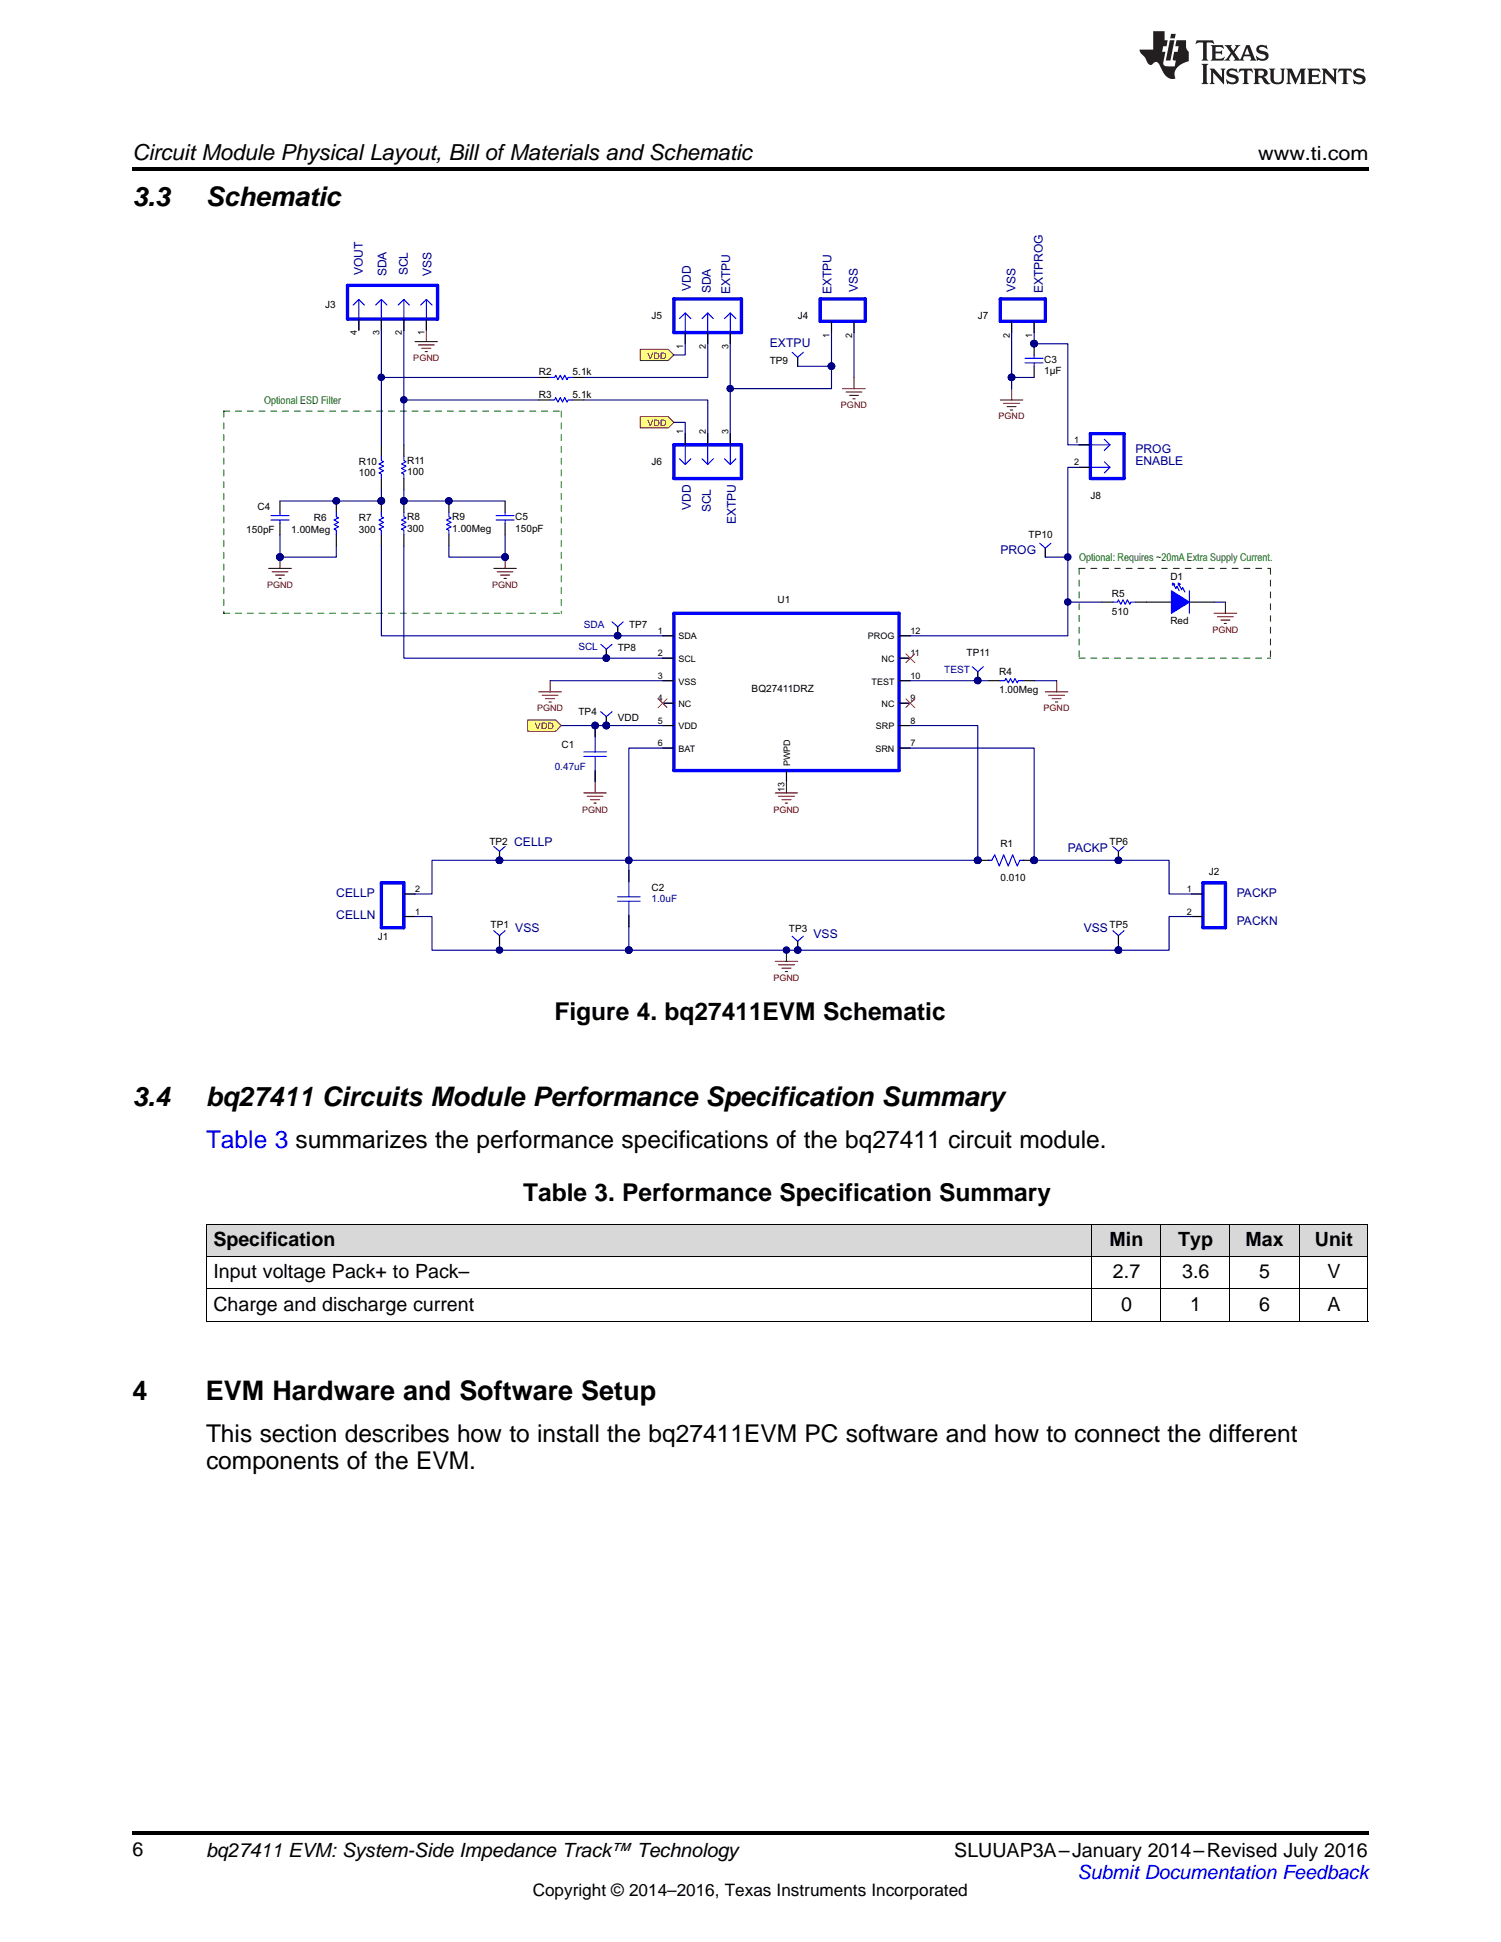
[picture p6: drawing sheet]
<svg xmlns="http://www.w3.org/2000/svg" width="216mm" height="279mm" viewBox="0 0 216 279" stroke-linecap="round" stroke-linejoin="round" font-family="sans-serif">
<defs><g id="words">
<g font-size="3.9">
<text x="19" y="29.6">3.3</text>
<text x="29.6" y="29.6">Schematic</text>
<text x="19" y="159.1">3.4</text>
<text x="29.6" y="159.1">bq27411 Circuits Module Performance Specification Summary</text>
<text x="19" y="201.4">4</text>
<text x="29.6" y="201.4">EVM Hardware and Software Setup</text>
</g>
<g font-size="3.5">
<text x="79.8" y="146.8">Figure 4. bq27411EVM Schematic</text>
<text x="75.2" y="172.9">Table 3. Performance Specification Summary</text>
<text x="29.6" y="207.4">This section describes how to install the bq27411EVM PC software and how to connect the different</text>
<text x="29.6" y="211.3">components of the EVM.</text>
</g>
<text font-size="3.5" fill="#00f" x="29.6" y="165.1">Table 3 summarizes the performance specifications of the bq27411 circuit module.</text>
<text font-size="3.2" x="19" y="23">Circuit Module Physical Layout, Bill ofMaterials and Schematic</text>
<g font-size="2.8">
<text x="181" y="23">www.ti.com</text>
<text x="30.7" y="179.3">Specification</text>
<text x="159.6" y="179.3">Min</text>
<text x="169.5" y="179.3">Typ</text>
<text x="179.1" y="179.3">Max</text>
<text x="189.1" y="179.3">Unit</text>
<text x="30.7" y="183.9">Input voltage Pack+ to Pack–</text>
<text x="160.1" y="183.9">2.7</text>
<text x="170" y="183.9">3.6</text>
<text x="181.1" y="183.9">5</text>
<text x="190.9" y="183.9">V</text>
<text x="30.7" y="188.6">Charge and discharge current</text>
<text x="161.3" y="188.6">0</text>
<text x="171.2" y="188.6">1</text>
<text x="181.1" y="188.6">6</text>
<text x="190.9" y="188.6">A</text>
<text x="19" y="267">6</text>
<text x="29.6" y="267.1">bq27411 EVM: System-Side Impedance Track™ Technology</text>
<text x="137.3" y="267.1">SLUUAP3A–January 2014–Revised July 2016</text>
</g>
<text font-size="2.8" fill="#00f" x="155" y="270.4">Submit Documentation Feedback</text>
<text font-size="2.5" x="76.6" y="272.7">Copyright © 2014–2016, Texas Instruments Incorporated</text>
<g font-size="1.7" fill="#000080">
<text x="52.2" y="39.6" transform="rotate(-90 52.2 39.6)">VOUT</text>
<text x="55.6" y="39.8" transform="rotate(-90 55.6 39.8)">SDA</text>
<text x="58.7" y="39.6" transform="rotate(-90 58.7 39.6)">SCL</text>
<text x="62.1" y="39.8" transform="rotate(-90 62.1 39.8)">VSS</text>
<text x="99.4" y="41.8" transform="rotate(-90 99.4 41.8)">VDD</text>
<text x="102.2" y="42.2" transform="rotate(-90 102.2 42.2)">SDA</text>
<text x="105" y="42.3" transform="rotate(-90 105 42.3)">EXTPU</text>
<text x="119.6" y="42.3" transform="rotate(-90 119.6 42.3)">EXTPU</text>
<text x="123.4" y="42" transform="rotate(-90 123.4 42)">VSS</text>
<text x="146.1" y="42" transform="rotate(-90 146.1 42)">VSS</text>
<text x="150" y="42.2" transform="rotate(-90 150 42.2)">EXTPROG</text>
<text x="110.7" y="49.9">EXTPU</text>
<text x="163.3" y="65.2">PROG</text>
<text x="163.3" y="66.9">ENABLE</text>
<text x="99.4" y="73.3" transform="rotate(-90 99.4 73.3)">VDD</text>
<text x="102.2" y="73.7" transform="rotate(-90 102.2 73.7)">SCL</text>
<text x="105.8" y="75.5" transform="rotate(-90 105.8 75.5)">EXTPU</text>
<text x="143.9" y="79.8">PROG</text>
<text x="74" y="121.8">CELLP</text>
<text x="153.6" y="122.6">PACKP</text>
<text x="48.4" y="129.1">CELLP</text>
<text x="177.9" y="129.1">PACKP</text>
<text x="48.4" y="132.3">CELLN</text>
<text x="74.1" y="134.1">VSS</text>
<text x="117" y="134.9">VSS</text>
<text x="155.9" y="134.1">VSS</text>
<text x="177.9" y="133.1">PACKN</text>
</g>
<g font-size="1.6" fill="#008000">
<text x="38" y="58.1">Optional ESD Filter</text>
<text x="155.2" y="80.7">Optional: Requires ~20mA Extra Supply Current.</text>
</g>
<g font-size="1.4">
<text x="46.8" y="44.3">J3</text>
<text x="93.7" y="45.9">J5</text>
<text x="114.8" y="45.9">J4</text>
<text x="140.7" y="45.9">J7</text>
<text x="110.7" y="52.4">TP9</text>
<text x="150.2" y="53.8">1µF</text>
<text x="150.2" y="52.2">C3</text>
<text x="77.5" y="54">R2</text>
<text x="77.5" y="57.2">R3</text>
<text x="82.4" y="57.2">5.1k</text>
<text x="82.4" y="54">5.1k</text>
<text x="51.6" y="68.6">100</text>
<text x="51.6" y="66.9">R10</text>
<text x="58.6" y="68.4">100</text>
<text x="58.6" y="66.8">R11</text>
<text x="93.7" y="66.9">J6</text>
<text x="156.8" y="71.8">J8</text>
<text x="35.4" y="76.6">150pF</text>
<text x="37.1" y="73.4">C4</text>
<text x="41.9" y="76.6">1.00Meg</text>
<text x="45.1" y="75">R6</text>
<text x="51.6" y="75">R7</text>
<text x="51.6" y="76.6">300</text>
<text x="58.6" y="76.5">300</text>
<text x="58.6" y="74.9">R8</text>
<text x="65.1" y="76.5">1.00Meg</text>
<text x="65.1" y="74.9">R9</text>
<text x="74.1" y="76.5">150pF</text>
<text x="74.1" y="74.9">C5</text>
<text x="147.9" y="77.4">TP10</text>
<text x="168.3" y="83.4">D1</text>
<text x="111.8" y="86.8">U1</text>
<text x="159.9" y="85.8">R5</text>
<text x="159.9" y="88.4">510</text>
<text x="168.3" y="89.7">Red</text>
<text x="88.8" y="93.6">TP8</text>
<text x="90.5" y="90.4">TP7</text>
<text x="139" y="94.4">TP11</text>
<text x="108.1" y="99.6">BQ27411DRZ</text>
<text x="143.7" y="99.7">1.00Meg</text>
<text x="143.7" y="97.1">R4</text>
<text x="80.8" y="107.6">C1</text>
<text x="83.2" y="102.8">TP4</text>
<text x="88.8" y="103.8">VDD</text>
<text x="70.4" y="121.6">TP2</text>
<text x="143.9" y="121.9">R1</text>
<text x="159.6" y="121.6">TP6</text>
<text x="173.9" y="125.9">J2</text>
<text x="93.7" y="128.2">C2</text>
<text x="143.9" y="126.7">0.010</text>
<text x="54.4" y="135.3">J1</text>
<text x="70.6" y="133.5">TP1</text>
<text x="113.5" y="134.1">TP3</text>
<text x="159.6" y="133.5">TP5</text>
</g>
<g font-size="1.4" fill="#000080">
<text x="83.2" y="93.6">SCL</text>
<text x="84" y="90.4">SDA</text>
<text x="135.8" y="96.8">TEST</text>
<text x="79.8" y="110.7">0.47uF</text>
<text x="93.7" y="129.8">1.0uF</text>
</g>
<g font-size="1.3">
<text x="51.3" y="48.3" transform="rotate(-90 51.3 48.3)">4</text>
<text x="54.6" y="48.3" transform="rotate(-90 54.6 48.3)">3</text>
<text x="57.8" y="48.3" transform="rotate(-90 57.8 48.3)">2</text>
<text x="61.1" y="48.3" transform="rotate(-90 61.1 48.3)">1</text>
<text x="98.3" y="50.2" transform="rotate(-90 98.3 50.2)">1</text>
<text x="101.5" y="50.2" transform="rotate(-90 101.5 50.2)">2</text>
<text x="104.8" y="50.2" transform="rotate(-90 104.8 50.2)">3</text>
<text x="119.3" y="48.6" transform="rotate(-90 119.3 48.6)">1</text>
<text x="122.6" y="48.6" transform="rotate(-90 122.6 48.6)">2</text>
<text x="145.2" y="48.6" transform="rotate(-90 145.2 48.6)">2</text>
<text x="148.5" y="48.6" transform="rotate(-90 148.5 48.6)">1</text>
<text x="98.3" y="62.4" transform="rotate(-90 98.3 62.4)">1</text>
<text x="101.5" y="62.4" transform="rotate(-90 101.5 62.4)">2</text>
<text x="104.8" y="62.4" transform="rotate(-90 104.8 62.4)">3</text>
<text x="154.5" y="63.7">1</text>
<text x="154.5" y="67">2</text>
<text x="94.6" y="91.2">1</text>
<text x="94.6" y="94.4">2</text>
<text x="97.6" y="92">SDA</text>
<text x="97.6" y="95.2">SCL</text>
<text x="124.8" y="92">PROG</text>
<text x="126.8" y="95.2">NC</text>
<text x="130.9" y="94.4">11</text>
<text x="130.9" y="91.2">12</text>
<text x="94.6" y="97.7">3</text>
<text x="94.6" y="100.9">4</text>
<text x="97.6" y="98.5">VSS</text>
<text x="97.6" y="101.7">NC</text>
<text x="125.3" y="98.5">TEST</text>
<text x="126.8" y="101.7">NC</text>
<text x="130.9" y="97.7">10</text>
<text x="130.9" y="100.9">9</text>
<text x="94.6" y="104.1">5</text>
<text x="94.6" y="107.4">6</text>
<text x="97.6" y="104.9">VDD</text>
<text x="126" y="104.9">SRP</text>
<text x="130.9" y="107.4">7</text>
<text x="130.9" y="104.1">8</text>
<text x="97.6" y="108.2">BAT</text>
<text x="112.8" y="113.9" transform="rotate(-90 112.8 113.9)">13</text>
<text x="113.7" y="110.2" transform="rotate(-90 113.7 110.2)">PWPD</text>
<text x="125.9" y="108.2">SRN</text>
<text x="59.7" y="131.6">1</text>
<text x="59.7" y="128.4">2</text>
<text x="170.7" y="128.4">1</text>
<text x="170.7" y="131.6">2</text>
</g>
<g font-size="1.3" fill="#800000">
<text x="59.4" y="51.9">PGND</text>
<text x="93.1" y="51.6">VDD</text>
<text x="121" y="58.7">PGND</text>
<text x="93.1" y="61.3">VDD</text>
<text x="143.6" y="60.3">PGND</text>
<text x="38.4" y="84.6">PGND</text>
<text x="70.8" y="84.6">PGND</text>
<text x="174.4" y="91.1">PGND</text>
<text x="77" y="104.9">VDD</text>
<text x="77.2" y="102.4">PGND</text>
<text x="150.1" y="102.4">PGND</text>
<text x="83.7" y="116.9">PGND</text>
<text x="111.2" y="116.9">PGND</text>
<text x="111.2" y="141.1">PGND</text>
</g>
</g></defs>
<g fill="#d8d8d8">
<path d="M29.6 176.2h127.5v4.6h-127.5z"/>
<path d="M157.1 176.2h9.9v4.6h-9.9z"/>
<path d="M167 176.2h10v4.6h-10z"/>
<path d="M177 176.2h9.9v4.6h-9.9z"/>
<path d="M186.9 176.2h9.9v4.6h-9.9z"/>
</g>
<path d="M19 263.5h177.8v.6h-177.8z" fill="#000"/>
<path d="M29.6 176.1h167.2M29.7 176.2v13.9M157 176.2v13.9M167 176.2v13.9M176.9 176.2v13.9M186.8 176.2v13.9M196.8 176.2v13.9M29.6 190.1h167.2M29.6 185.4h167.2M29.6 180.8h167.2" fill="none" stroke="#000" stroke-width=".14"/>
<path d="M113.9 50.7l.8 .7v1.3M115.6 50.7l-.9 .7M119.6 46.2v1.7M122.8 46.2v1.7" fill="none" stroke="#00f" stroke-width=".16"/>
<path d="M114.7 51.4v1.3M119.6 46.2v1.7M122.8 46.2v1.7" fill="none" stroke="#000" stroke-width=".16"/>
<path d="M118 43h6.4v3.2h-6.4z" fill="none" stroke="#00f" stroke-width=".48"/>
<path d="M122.8 47.9v6.4" fill="none" stroke="#000080" stroke-width=".16"/>
<path d="M92.1 50.3h4l.8 .8-.8 .8h-4z" fill-rule="evenodd" fill="#ffff80"/>
<path d="M92.1 50.3h4l.8 .8-.8 .8h-4z" fill="none" stroke="#800000" stroke-width=".14"/>
<path d="M121.2 55.9h3.2M121.7 56.4h2.3M122.2 56.9h1.3M122.7 57.4h.3M122.8 54.3v1.6" fill="none" stroke="#800000" stroke-width=".16"/>
<g fill="none" stroke="#00f" stroke-width=".16">
<path d="M98.6 45l-.9 .8M98.6 45l.8 .8M98.6 45v4.5M101.8 45l-.8 .8M101.8 45l.8 .8M101.8 45v4.5M105 45l-.8 .8M105 45l.8 .8M105 45v4.5M97.7 66l.9 .8M98.6 62.4v4.4M99.4 66l-.8 .8"/>
<path d="M101 66l.8 .8M101.8 62.4v4.4M102.6 66l-.8 .8M104.2 66l.8 .8M105 62.4v4.4M105.8 66l-.8 .8M113.9 134.7l.8 .7v1.3M115.6 134.7l-.9 .7"/>
</g>
<path d="M96.9 43h9.7v4.9h-9.7zM96.9 64h9.7v4.8h-9.7z" fill="none" stroke="#00f" stroke-width=".48"/>
<path d="M98.6 47.9v1.6M101.8 47.9v1.6M105 47.9v1.6M98.6 62.4v1.6M101.8 62.4v1.6M105 62.4v1.6M114.7 135.4v1.3" fill="none" stroke="#000" stroke-width=".16"/>
<circle cx="114.7" cy="136.7" r=".47" fill="#000080"/>
<circle cx="114.7" cy="136.7" r=".47" fill="none" stroke="#000080" stroke-width=".14"/>
<circle cx="114.7" cy="136.7" r=".47" fill="#000080"/>
<circle cx="114.7" cy="136.7" r=".47" fill="none" stroke="#000080" stroke-width=".14"/>
<path d="M88 89.5l.8 .7v1.3M89.7 89.5l-.9 .7" fill="none" stroke="#00f" stroke-width=".16"/>
<path d="M88.8 90.2v1.3" fill="none" stroke="#000" stroke-width=".16"/>
<circle cx="88.8" cy="91.5" r=".47" fill="#000080"/>
<circle cx="88.8" cy="91.5" r=".47" fill="none" stroke="#000080" stroke-width=".14"/>
<circle cx="88.8" cy="91.5" r=".47" fill="#000080"/>
<circle cx="88.8" cy="91.5" r=".47" fill="none" stroke="#000080" stroke-width=".14"/>
<path d="M86.4 92.7l.8 .7v1.3M88 92.7l-.8 .7" fill="none" stroke="#00f" stroke-width=".16"/>
<path d="M87.2 93.4v1.3" fill="none" stroke="#000" stroke-width=".16"/>
<circle cx="87.2" cy="94.7" r=".48" fill="#000080"/>
<circle cx="87.2" cy="94.7" r=".48" fill="none" stroke="#000080" stroke-width=".14"/>
<circle cx="87.2" cy="94.7" r=".48" fill="#000080"/>
<circle cx="87.2" cy="94.7" r=".48" fill="none" stroke="#000080" stroke-width=".14"/>
<g fill="none" stroke="#00f" stroke-width=".16">
<path d="M51.6 43.1l.8 .8M51.6 43.1l-.8 .8M51.6 43.1v4.4M54.9 43.1l.8 .8M54.9 43.1l-.9 .8M54.9 43.1v4.4M58.1 43.1l.8 .8M58.1 43.1l-.8 .8M58.1 43.1v4.4M61.3 43.1l.8 .8M61.3 43.1l-.8 .8M61.3 43.1v4.4"/>
<path d="M145.5 46.2v1.7M148.7 46.2v1.7M95.3 97.9h1.6M95.3 91.5h1.6M95.3 94.7h1.6M129.3 97.9h1.6M129.3 91.5h1.6M129.3 94.7h1.6M139.8 95.9l.8 .7v1.3M141.4 95.9l-.8 .7M95.3 107.6h1.6M95.3 101.2h1.6"/>
<path d="M95.3 104.4h1.6M113.1 110.9v1.6M129.3 107.6h1.6M129.3 101.2h1.6M129.3 104.4h1.6"/>
</g>
<path d="M50 41.1h12.9v4.8h-12.9zM143.9 43h6.5v3.2h-6.5zM96.9 88.2h32.4v22.7h-32.4z" fill="none" stroke="#00f" stroke-width=".48"/>
<g fill="none" stroke="#000" stroke-width=".16">
<path d="M51.6 45.9v1.6M54.9 45.9v1.6M58.1 45.9v1.6M61.3 45.9v1.6M145.5 46.2v1.7M148.7 46.2v1.7M95.3 91.5h1.6M95.3 94.7h1.6M95.3 97.9h1.6M129.3 91.5h1.6M129.3 94.7h1.6M129.3 97.9h1.6"/>
<path d="M140.6 96.6v1.3M95.3 101.2h1.6M95.3 104.4h1.6M95.3 107.6h1.6M113.1 110.9v1.6M129.3 101.2h1.6M129.3 104.4h1.6M129.3 107.6h1.6"/>
</g>
<path d="M130.3 94.1l1.3 1.2M131.6 94.1l-1.3 1.2" fill="none" stroke="#f00" stroke-width=".14"/>
<circle cx="140.6" cy="97.9" r=".47" fill="#000080"/>
<circle cx="140.6" cy="97.9" r=".47" fill="none" stroke="#000080" stroke-width=".14"/>
<circle cx="140.6" cy="97.9" r=".47" fill="#000080"/>
<circle cx="140.6" cy="97.9" r=".47" fill="none" stroke="#000080" stroke-width=".14"/>
<path d="M130.9 97.9h11.4" fill="none" stroke="#000080" stroke-width=".16"/>
<path d="M77.5 99.5h3.2M79.1 97.9v1.6M78 100h2.3M78.5 100.5h1.3M79 101h.3" fill="none" stroke="#800000" stroke-width=".16"/>
<path d="M94.7 100.5l1.3 1.3M96 100.5l-1.3 1.3M130.3 100.5l1.3 1.3M131.6 100.5l-1.3 1.3" fill="none" stroke="#f00" stroke-width=".14"/>
<path d="M88.9 102.5h3.7v1.9h-3.7z" fill="#fff"/>
<path d="M88.9 102.5h3.7v1.9h-3.7zM92.6 102.5v1.9" fill="none" stroke="#fff" stroke-width=".14"/>
<path d="M86.4 102.4l.8 .7v1.3M88 102.4l-.8 .7" fill="none" stroke="#00f" stroke-width=".16"/>
<path d="M87.2 103.1v1.3" fill="none" stroke="#000" stroke-width=".16"/>
<circle cx="87.2" cy="104.4" r=".48" fill="#000080"/>
<circle cx="87.2" cy="104.4" r=".48" fill="none" stroke="#000080" stroke-width=".14"/>
<circle cx="87.2" cy="104.4" r=".48" fill="#000080"/>
<circle cx="87.2" cy="104.4" r=".48" fill="none" stroke="#000080" stroke-width=".14"/>
<path d="M87.2 104.4h8.1" fill="none" stroke="#000080" stroke-width=".16"/>
<circle cx="87.2" cy="104.4" r=".48" fill="#000080"/>
<circle cx="87.2" cy="104.4" r=".48" fill="none" stroke="#000080" stroke-width=".14"/>
<path d="M80.7 104.4h6.5" fill="none" stroke="#000080" stroke-width=".16"/>
<circle cx="87.2" cy="104.4" r=".48" fill="#000080"/>
<circle cx="87.2" cy="104.4" r=".48" fill="none" stroke="#000080" stroke-width=".14"/>
<path d="M75.9 103.6h4l.8 .8-.8 .8h-4z" fill-rule="evenodd" fill="#ffff80"/>
<path d="M75.9 103.6h4l.8 .8-.8 .8h-4z" fill="none" stroke="#800000" stroke-width=".14"/>
<path d="M84 108.2h3.2M84 108.8h3.2M85.6 104.4v3.8M85.6 108.9v3.6" fill="none" stroke="#00f" stroke-width=".16"/>
<path d="M85.6 104.4v1.6M85.6 110.9v1.6" fill="none" stroke="#000" stroke-width=".16"/>
<circle cx="85.6" cy="104.4" r=".48" fill="#000080"/>
<circle cx="85.6" cy="104.4" r=".48" fill="none" stroke="#000080" stroke-width=".14"/>
<circle cx="85.6" cy="104.4" r=".48" fill="#000080"/>
<circle cx="85.6" cy="104.4" r=".48" fill="none" stroke="#000080" stroke-width=".14"/>
<path d="M84 114.1h3.2M84.5 114.6h2.2M85 115.1h1.2M85.4 115.5h.4M85.6 112.5v1.6M111.5 114.1h3.2M112 114.6h2.3M112.5 115.1h1.3M113 115.5h.3M113.1 112.5v1.6" fill="none" stroke="#800000" stroke-width=".16"/>
<path d="M149.6 78.2l.8 .7v1.3M151.2 78.2l-.8 .7M160.1 121.8l.8 .7v1.3M161.7 121.8l-.8 .7M171.4 128.6h1.6M171.4 131.9h1.6" fill="none" stroke="#00f" stroke-width=".16"/>
<path d="M150.4 78.9v1.3M160.9 122.5v1.3M171.4 128.6h1.6M171.4 131.9h1.6" fill="none" stroke="#000" stroke-width=".16"/>
<path d="M173 127h3.3v6.5h-3.3z" fill="none" stroke="#00f" stroke-width=".48"/>
<circle cx="160.9" cy="123.8" r=".47" fill="#000080"/>
<circle cx="160.9" cy="123.8" r=".47" fill="none" stroke="#000080" stroke-width=".14"/>
<circle cx="160.9" cy="123.8" r=".47" fill="#000080"/>
<circle cx="160.9" cy="123.8" r=".47" fill="none" stroke="#000080" stroke-width=".14"/>
<path d="M71 121.8l.8 .7v1.3M72.7 121.8l-.9 .7" fill="none" stroke="#00f" stroke-width=".16"/>
<path d="M71.8 122.5v1.3" fill="none" stroke="#000" stroke-width=".16"/>
<circle cx="71.8" cy="123.8" r=".47" fill="#000080"/>
<circle cx="71.8" cy="123.8" r=".47" fill="none" stroke="#000080" stroke-width=".14"/>
<circle cx="71.8" cy="123.8" r=".47" fill="#000080"/>
<circle cx="71.8" cy="123.8" r=".47" fill="none" stroke="#000080" stroke-width=".14"/>
<path d="M71.8 123.5v.3" fill="none" stroke="#000080" stroke-width=".16"/>
<circle cx="71.8" cy="123.8" r=".47" fill="#000080"/>
<circle cx="71.8" cy="123.8" r=".47" fill="none" stroke="#000080" stroke-width=".14"/>
<path d="M142.1 123.8h.6l.4-.8 .6 1.6 .7-1.6 .6 1.6 .7-1.6 .6 1.6 .4-.8h.6" fill="none" stroke="#00f" stroke-width=".16"/>
<path d="M140.6 123.8h1.7" fill="none" stroke="#000" stroke-width=".16"/>
<circle cx="140.6" cy="123.8" r=".47" fill="#000080"/>
<circle cx="140.6" cy="123.8" r=".47" fill="none" stroke="#000080" stroke-width=".14"/>
<path d="M147.1 123.8h1.6" fill="none" stroke="#000" stroke-width=".16"/>
<circle cx="148.7" cy="123.8" r=".47" fill="#000080"/>
<circle cx="148.7" cy="123.8" r=".47" fill="none" stroke="#000080" stroke-width=".14"/>
<circle cx="140.6" cy="123.8" r=".47" fill="#000080"/>
<circle cx="140.6" cy="123.8" r=".47" fill="none" stroke="#000080" stroke-width=".14"/>
<circle cx="148.7" cy="123.8" r=".47" fill="#000080"/>
<circle cx="148.7" cy="123.8" r=".47" fill="none" stroke="#000080" stroke-width=".14"/>
<path d="M58.1 131.9h1.6M58.1 128.6h1.6M88.8 129h3.3M88.8 129.7h3.3M90.5 125.2v3.8M90.5 129.8v3.5M160.1 133.9l.8 .7M161.7 133.9l-.8 .7v1.3" fill="none" stroke="#00f" stroke-width=".16"/>
<path d="M58.1 131.9h1.6M58.1 128.6h1.6M90.5 125.2v1.6M90.5 131.7v1.6M160.9 134.6v1.3" fill="none" stroke="#000" stroke-width=".16"/>
<path d="M54.9 127h3.2v6.5h-3.2z" fill="none" stroke="#00f" stroke-width=".48"/>
<path d="M90.5 133.3v3.4" fill="none" stroke="#000080" stroke-width=".16"/>
<circle cx="90.4" cy="136.7" r=".47" fill="#000080"/>
<circle cx="90.4" cy="136.7" r=".47" fill="none" stroke="#000080" stroke-width=".14"/>
<path d="M71 133.9l.8 .7v1.3M72.7 133.9l-.9 .7" fill="none" stroke="#00f" stroke-width=".16"/>
<path d="M71.8 134.6v1.3" fill="none" stroke="#000" stroke-width=".16"/>
<path d="M111.5 138.3h3.2M112 138.8h2.3M112.5 139.3h1.3M113 139.8h.3M113.1 136.7v1.6" fill="none" stroke="#800000" stroke-width=".16"/>
<circle cx="113.1" cy="136.7" r=".47" fill="#000080"/>
<circle cx="113.1" cy="136.7" r=".47" fill="none" stroke="#000080" stroke-width=".14"/>
<path d="M130.9 107.6h17.8v16.2" fill="none" stroke="#000080" stroke-width=".16"/>
<circle cx="148.7" cy="123.8" r=".47" fill="#000080"/>
<circle cx="148.7" cy="123.8" r=".47" fill="none" stroke="#000080" stroke-width=".14"/>
<path d="M130.9 104.4h9.7v19.4" fill="none" stroke="#000080" stroke-width=".16"/>
<circle cx="140.6" cy="123.8" r=".47" fill="#000080"/>
<circle cx="140.6" cy="123.8" r=".47" fill="none" stroke="#000080" stroke-width=".14"/>
<path d="M79.1 97.9h16.2M95.3 107.6h-4.8v16.2" fill="none" stroke="#000080" stroke-width=".16"/>
<circle cx="90.4" cy="123.8" r=".47" fill="#000080"/>
<circle cx="90.4" cy="123.8" r=".47" fill="none" stroke="#000080" stroke-width=".14"/>
<path d="M90.5 123.8v1.4" fill="none" stroke="#000080" stroke-width=".16"/>
<circle cx="90.4" cy="123.8" r=".47" fill="#000080"/>
<circle cx="90.4" cy="123.8" r=".47" fill="none" stroke="#000080" stroke-width=".14"/>
<path d="M155.2 64h4.4M155.2 67.2h4.4M158.8 63.2l.8 .8M158.8 66.4l.8 .8M159.6 64l-.8 .8M159.6 67.2l-.8 .8" fill="none" stroke="#00f" stroke-width=".16"/>
<path d="M156.8 62.4h4.9v6.4h-4.9z" fill="none" stroke="#00f" stroke-width=".48"/>
<path d="M155.2 64h1.6M155.2 67.2h1.6" fill="none" stroke="#000" stroke-width=".16"/>
<path d="M71.8 135.9v.8" fill="none" stroke="#000080" stroke-width=".16"/>
<circle cx="71.8" cy="136.7" r=".47" fill="#000080"/>
<circle cx="71.8" cy="136.7" r=".47" fill="none" stroke="#000080" stroke-width=".14"/>
<path d="M90.5 136.7h70.4" fill="none" stroke="#000080" stroke-width=".16"/>
<circle cx="90.4" cy="136.7" r=".47" fill="#000080"/>
<circle cx="90.4" cy="136.7" r=".47" fill="none" stroke="#000080" stroke-width=".14"/>
<circle cx="160.9" cy="136.7" r=".47" fill="#000080"/>
<circle cx="160.9" cy="136.7" r=".47" fill="none" stroke="#000080" stroke-width=".14"/>
<path d="M77.5 54.3h1.6M77.5 57.5h1.6M82.4 54.3h1.6M82.4 57.5h1.6M54.9 64v1.6M54.9 68.8v1.7M142.3 97.9h1.6M147.1 97.9h1.6M158.4 86.6h1.7M163.3 86.6h1.6" fill="none" stroke="#000" stroke-width=".16"/>
<path d="M79.1 54.3h.7l.1-.3 .4 .6 .3-.6 .3 .6 .3-.6 .4 .6 .1-.3h.7M79.1 57.5h.7l.1-.3 .4 .7 .3-.7 .3 .7 .3-.7 .4 .7 .1-.4h.7M54.9 65.6v.7l.3 .1-.7 .4 .7 .3-.7 .3 .7 .3-.7 .3 .4 .2v.6M143.9 97.9h.6l.2-.3 .3 .6 .3-.6 .4 .6 .3-.6 .3 .6 .2-.3h.6M160.1 86.6h.6l.2-.3 .3 .6 .3-.6 .4 .6 .3-.6 .3 .6 .2-.3h.6" fill="none" stroke="#00f" stroke-width=".16"/>
<path d="M160.9 135.9v.8" fill="none" stroke="#000080" stroke-width=".16"/>
<circle cx="160.9" cy="136.7" r=".47" fill="#000080"/>
<circle cx="160.9" cy="136.7" r=".47" fill="none" stroke="#000080" stroke-width=".14"/>
<path d="M140.6 123.8h-78.5v4.8h-2.4" fill="none" stroke="#000080" stroke-width=".16"/>
<circle cx="140.6" cy="123.8" r=".47" fill="#000080"/>
<circle cx="140.6" cy="123.8" r=".47" fill="none" stroke="#000080" stroke-width=".14"/>
<path d="M59.7 131.9h2.4v4.8h28.4" fill="none" stroke="#000080" stroke-width=".16"/>
<circle cx="90.4" cy="136.7" r=".47" fill="#000080"/>
<circle cx="90.4" cy="136.7" r=".47" fill="none" stroke="#000080" stroke-width=".14"/>
<path d="M148.7 123.8h19.5v4.8h3.2" fill="none" stroke="#000080" stroke-width=".16"/>
<circle cx="148.7" cy="123.8" r=".47" fill="#000080"/>
<circle cx="148.7" cy="123.8" r=".47" fill="none" stroke="#000080" stroke-width=".14"/>
<path d="M171.4 131.9h-3.2v4.8h-7.3" fill="none" stroke="#000080" stroke-width=".16"/>
<circle cx="160.9" cy="136.7" r=".47" fill="#000080"/>
<circle cx="160.9" cy="136.7" r=".47" fill="none" stroke="#000080" stroke-width=".14"/>
<path d="M150.4 99.5h3.2M152 97.9v1.6M150.8 100h2.3M151.3 100.5h1.3M151.8 101h.3" fill="none" stroke="#800000" stroke-width=".16"/>
<path d="M148.7 97.9h3.3M150.4 80.2h3.2" fill="none" stroke="#000080" stroke-width=".16"/>
<circle cx="153.6" cy="80.1" r=".48" fill="#000080"/>
<circle cx="153.6" cy="80.1" r=".48" fill="none" stroke="#000080" stroke-width=".14"/>
<path d="M148.7 49.5v1.6" fill="none" stroke="#000" stroke-width=".16"/>
<circle cx="148.7" cy="49.4" r=".47" fill="#000080"/>
<circle cx="148.7" cy="49.4" r=".47" fill="none" stroke="#000080" stroke-width=".14"/>
<path d="M148.7 52.7v1.6" fill="none" stroke="#000" stroke-width=".16"/>
<path d="M147.4 51.6h2.6M147.4 52.2h2.6M148.7 51.1v.5M148.7 52.2v.5" fill="none" stroke="#00f" stroke-width=".16"/>
<circle cx="148.7" cy="49.4" r=".47" fill="#000080"/>
<circle cx="148.7" cy="49.4" r=".47" fill="none" stroke="#000080" stroke-width=".14"/>
<path d="M143.9 57.5h3.2M144.4 58h2.2M144.9 58.5h1.2M145.3 59h.4M145.5 55.9v1.6" fill="none" stroke="#800000" stroke-width=".16"/>
<path d="M145.5 47.9v6.4" fill="none" stroke="#000080" stroke-width=".16"/>
<circle cx="145.5" cy="54.3" r=".47" fill="#000080"/>
<circle cx="145.5" cy="54.3" r=".47" fill="none" stroke="#000080" stroke-width=".14"/>
<path d="M148.7 47.9v1.6" fill="none" stroke="#000080" stroke-width=".16"/>
<circle cx="148.7" cy="49.4" r=".47" fill="#000080"/>
<circle cx="148.7" cy="49.4" r=".47" fill="none" stroke="#000080" stroke-width=".14"/>
<path d="M145.5 54.3v1.6" fill="none" stroke="#000080" stroke-width=".16"/>
<circle cx="145.5" cy="54.3" r=".47" fill="#000080"/>
<circle cx="145.5" cy="54.3" r=".47" fill="none" stroke="#000080" stroke-width=".14"/>
<path d="M145.5 54.3h3.2" fill="none" stroke="#000080" stroke-width=".16"/>
<circle cx="145.5" cy="54.3" r=".47" fill="#000080"/>
<circle cx="145.5" cy="54.3" r=".47" fill="none" stroke="#000080" stroke-width=".14"/>
<path d="M148.7 49.5h4.9v14.5h1.6" fill="none" stroke="#000080" stroke-width=".16"/>
<circle cx="148.7" cy="49.4" r=".47" fill="#000080"/>
<circle cx="148.7" cy="49.4" r=".47" fill="none" stroke="#000080" stroke-width=".14"/>
<path d="M164.9 86.6h3.6M171.1 86.6h3.5" fill="none" stroke="#000" stroke-width=".16"/>
<path d="M168.5 85l2.6 1.6-2.6 1.6z" fill="#00f"/>
<path d="M168.5 85l2.6 1.6-2.6 1.6zM168.8 84l.3 .7 .2-.3 .3 .6M169.6 84.2l.4 .7 .1-.4 .3 .7M171.1 85v3.2" fill="none" stroke="#00f" stroke-width=".16"/>
<path d="M169.5 83.9l.3 .1-.3 .2z" fill="#00f"/>
<path d="M169.5 83.9l.3 .1-.3 .2z" fill="none" stroke="#00f" stroke-width=".16"/>
<path d="M168.6 83.9l.4 .1-.4 .2z" fill="#00f"/>
<path d="M168.6 83.9l.4 .1-.4 .2z" fill="none" stroke="#00f" stroke-width=".16"/>
<path d="M174.6 88.2h3.3M175.1 88.7h2.3M175.6 89.2h1.3M176.1 89.7h.3M176.3 86.6v1.6" fill="none" stroke="#800000" stroke-width=".16"/>
<path d="M155.2 81.8h27.5M155.2 94.7h27.5M155.2 81.8v12.9M182.7 81.8v12.9" fill="none" stroke="#008000" stroke-width=".16" stroke-dasharray=".8 .8"/>
<path d="M155.2 67.2h-1.6v24.3h-22.7M153.6 86.6h4.8M174.6 86.6h1.7" fill="none" stroke="#000080" stroke-width=".16"/>
<circle cx="153.6" cy="86.6" r=".47" fill="#000080"/>
<circle cx="153.6" cy="86.6" r=".47" fill="none" stroke="#000080" stroke-width=".14"/>
<path d="M119.6 47.9v4.8" fill="none" stroke="#000080" stroke-width=".16"/>
<circle cx="119.6" cy="52.7" r=".47" fill="#000080"/>
<circle cx="119.6" cy="52.7" r=".47" fill="none" stroke="#000080" stroke-width=".14"/>
<path d="M114.7 52.7h4.9" fill="none" stroke="#000080" stroke-width=".16"/>
<circle cx="119.6" cy="52.7" r=".47" fill="#000080"/>
<circle cx="119.6" cy="52.7" r=".47" fill="none" stroke="#000080" stroke-width=".14"/>
<path d="M92.1 60h4l.8 .8-.8 .8h-4z" fill-rule="evenodd" fill="#ffff80"/>
<path d="M92.1 60h4l.8 .8-.8 .8h-4z" fill="none" stroke="#800000" stroke-width=".14"/>
<path d="M98.6 49.5v1.6h-1.7M105 49.5v12.9M119.6 52.7v3.2h-14.6" fill="none" stroke="#000080" stroke-width=".16"/>
<circle cx="105" cy="55.9" r=".48" fill="#000080"/>
<circle cx="105" cy="55.9" r=".48" fill="none" stroke="#000080" stroke-width=".14"/>
<circle cx="119.6" cy="52.7" r=".47" fill="#000080"/>
<circle cx="119.6" cy="52.7" r=".47" fill="none" stroke="#000080" stroke-width=".14"/>
<path d="M84 57.5h17.8v4.9M101.8 49.5v4.8h-17.8M96.9 60.8h1.7v1.6" fill="none" stroke="#000080" stroke-width=".16"/>
<path d="M59.7 49.1h3.2M60.2 49.6h2.3M60.7 50.1h1.3M61.2 50.6h.3M61.3 47.5v1.6" fill="none" stroke="#800000" stroke-width=".16"/>
<path d="M32.2 59.2v29M32.2 59.2h48.5M80.7 59.2v29M32.2 88.2h48.5" fill="none" stroke="#008000" stroke-width=".16" stroke-dasharray=".8 .8"/>
<path d="M54.9 72.1v1.6M54.9 76.9v1.6M58.1 64v1.6M58.1 68.8v1.7" fill="none" stroke="#000" stroke-width=".16"/>
<path d="M58.1 65.6v.7l.3 .1-.6 .4 .6 .3-.6 .3 .6 .3-.6 .3 .3 .2v.6" fill="none" stroke="#00f" stroke-width=".16"/>
<circle cx="54.8" cy="72.1" r=".47" fill="#000080"/>
<circle cx="54.8" cy="72.1" r=".47" fill="none" stroke="#000080" stroke-width=".14"/>
<path d="M54.9 73.7v.7l.3 .1-.7 .3 .7 .4-.7 .3 .7 .3-.7 .3 .4 .2v.6" fill="none" stroke="#00f" stroke-width=".16"/>
<circle cx="54.8" cy="72.1" r=".47" fill="#000080"/>
<circle cx="54.8" cy="72.1" r=".47" fill="none" stroke="#000080" stroke-width=".14"/>
<path d="M58.1 72.1v1.6M58.1 76.9v1.6" fill="none" stroke="#000" stroke-width=".16"/>
<circle cx="58.1" cy="72.1" r=".47" fill="#000080"/>
<circle cx="58.1" cy="72.1" r=".47" fill="none" stroke="#000080" stroke-width=".14"/>
<path d="M58.1 73.7v.7l.3 .1-.6 .3 .6 .4-.6 .3 .6 .3-.6 .3 .3 .2v.6" fill="none" stroke="#00f" stroke-width=".16"/>
<circle cx="58.1" cy="72.1" r=".47" fill="#000080"/>
<circle cx="58.1" cy="72.1" r=".47" fill="none" stroke="#000080" stroke-width=".14"/>
<path d="M64.6 72.1v1.6" fill="none" stroke="#000" stroke-width=".16"/>
<circle cx="64.6" cy="72.1" r=".47" fill="#000080"/>
<circle cx="64.6" cy="72.1" r=".47" fill="none" stroke="#000080" stroke-width=".14"/>
<path d="M64.6 76.9v1.6" fill="none" stroke="#000" stroke-width=".16"/>
<path d="M64.6 73.7v.7l.3 .1-.7 .3 .7 .4-.7 .3 .7 .3-.7 .3 .4 .2v.6" fill="none" stroke="#00f" stroke-width=".16"/>
<circle cx="64.6" cy="72.1" r=".47" fill="#000080"/>
<circle cx="64.6" cy="72.1" r=".47" fill="none" stroke="#000080" stroke-width=".14"/>
<path d="M40.3 72.1v1.6M40.3 75.3v1.6M72.7 72.1v1.6M72.7 75.3v1.6" fill="none" stroke="#000" stroke-width=".16"/>
<path d="M39 74.2h2.6M39 74.8h2.6M40.3 73.7v.5M40.3 74.8v.5M71.4 74.2h2.5M71.4 74.8h2.5M72.7 73.7v.5M72.7 74.8v.5" fill="none" stroke="#00f" stroke-width=".16"/>
<path d="M58.1 70.5v1.6" fill="none" stroke="#000080" stroke-width=".16"/>
<circle cx="58.1" cy="72.1" r=".47" fill="#000080"/>
<circle cx="58.1" cy="72.1" r=".47" fill="none" stroke="#000080" stroke-width=".14"/>
<path d="M58.1 72.1h14.6" fill="none" stroke="#000080" stroke-width=".16"/>
<circle cx="58.1" cy="72.1" r=".47" fill="#000080"/>
<circle cx="58.1" cy="72.1" r=".47" fill="none" stroke="#000080" stroke-width=".14"/>
<path d="M71 81.8h3.3M71.5 82.3h2.3M72 82.7h1.3M72.5 83.2h.3M72.7 80.2v1.6" fill="none" stroke="#800000" stroke-width=".16"/>
<circle cx="72.6" cy="80.1" r=".48" fill="#000080"/>
<circle cx="72.6" cy="80.1" r=".48" fill="none" stroke="#000080" stroke-width=".14"/>
<path d="M38.7 81.8h3.2M39.1 82.3h2.3M39.6 82.7h1.3M40.1 83.2h.3M40.3 80.2v1.6" fill="none" stroke="#800000" stroke-width=".16"/>
<circle cx="40.3" cy="80.1" r=".48" fill="#000080"/>
<circle cx="40.3" cy="80.1" r=".48" fill="none" stroke="#000080" stroke-width=".14"/>
<path d="M54.9 70.5v1.6" fill="none" stroke="#000080" stroke-width=".16"/>
<circle cx="54.8" cy="72.1" r=".47" fill="#000080"/>
<circle cx="54.8" cy="72.1" r=".47" fill="none" stroke="#000080" stroke-width=".14"/>
<path d="M40.3 72.1h14.6" fill="none" stroke="#000080" stroke-width=".16"/>
<circle cx="54.8" cy="72.1" r=".47" fill="#000080"/>
<circle cx="54.8" cy="72.1" r=".47" fill="none" stroke="#000080" stroke-width=".14"/>
<path d="M40.3 76.9v3.3" fill="none" stroke="#000080" stroke-width=".16"/>
<circle cx="40.3" cy="80.1" r=".48" fill="#000080"/>
<circle cx="40.3" cy="80.1" r=".48" fill="none" stroke="#000080" stroke-width=".14"/>
<path d="M48.4 78.5v1.7h-8.1" fill="none" stroke="#000080" stroke-width=".16"/>
<circle cx="40.3" cy="80.1" r=".48" fill="#000080"/>
<circle cx="40.3" cy="80.1" r=".48" fill="none" stroke="#000080" stroke-width=".14"/>
<path d="M64.6 78.5v1.7h8.1" fill="none" stroke="#000080" stroke-width=".16"/>
<circle cx="72.6" cy="80.1" r=".48" fill="#000080"/>
<circle cx="72.6" cy="80.1" r=".48" fill="none" stroke="#000080" stroke-width=".14"/>
<path d="M72.7 76.9v3.3" fill="none" stroke="#000080" stroke-width=".16"/>
<circle cx="72.6" cy="80.1" r=".48" fill="#000080"/>
<circle cx="72.6" cy="80.1" r=".48" fill="none" stroke="#000080" stroke-width=".14"/>
<path d="M58.1 57.5h19.4" fill="none" stroke="#000080" stroke-width=".16"/>
<circle cx="58.1" cy="57.5" r=".47" fill="#000080"/>
<circle cx="58.1" cy="57.5" r=".47" fill="none" stroke="#000080" stroke-width=".14"/>
<path d="M54.9 47.5v16.5M54.9 54.3h22.6M58.1 47.5v16.5M54.9 78.5v13h40.4M58.1 78.5v16.2h37.2" fill="none" stroke="#000080" stroke-width=".16"/>
<circle cx="54.8" cy="54.3" r=".47" fill="#000080"/>
<circle cx="54.8" cy="54.3" r=".47" fill="none" stroke="#000080" stroke-width=".14"/>
<path d="M48.4 72.1v1.6" fill="none" stroke="#000" stroke-width=".16"/>
<circle cx="48.4" cy="72.1" r=".47" fill="#000080"/>
<circle cx="48.4" cy="72.1" r=".47" fill="none" stroke="#000080" stroke-width=".14"/>
<path d="M48.4 76.9v1.6" fill="none" stroke="#000" stroke-width=".16"/>
<path d="M48.4 73.7v.7l.3 .1-.7 .3 .7 .4-.7 .3 .7 .3-.7 .3 .4 .2v.6" fill="none" stroke="#00f" stroke-width=".16"/>
<circle cx="48.4" cy="72.1" r=".47" fill="#000080"/>
<circle cx="48.4" cy="72.1" r=".47" fill="none" stroke="#000080" stroke-width=".14"/>
<path d="M19 24h177.8v.6h-177.8z" fill="#000"/>
<g fill="#231f20">
<path d="M172.1 5.8l-.1 .6a1 1 0 0 1 1-.3v2.3l-.2 .3h1l-.2-.3v-2.3a1.27 1.27 0 0 1 1.1 .2l-.2-.5zM174.1 6.5l.3 .4v1.5l-.3 .3h1.9l.1-.5a1.12 1.12 0 0 1-1.2 .2l-.1-.7h.6l.4 .2v-.7l-.4 .2h-.6v-.5l.2-.1a1.3 1.3 0 0 1 1.1 .2l-.2-.5zM176.1 6.5l.9 1.1-.5 .8-.4 .3h.8l-.1-.2 .4-.7 .4 .7-.2 .2h1.6l-.2-.2 .1-.4h.9l.2 .4-.2 .2h.9l-.2-.3-.8-1.9h-.5l-.9 2.1-.7-1.1 .8-1h-.8l.2 .1-.1 .2-.3 .5-.4-.6 .2-.2zM179.4 6.9l.3 .9h-.7zM180.9 6.6a.63 .63 0 0 0-.2 .7 .63 .63 0 0 0 .6 .4l.6 .2 .1 .2a.75 .75 0 0 1-.7 .4 .75 .75 0 0 1-.6-.5l.1 .7 .2-.1 .1 .1a.87 .87 0 0 0 1-.1 .87 .87 0 0 0 .3-.8 1.4 1.4 0 0 0-1.2-.6l-.1-.2v-.1a1.04 1.04 0 0 1 1.2 .2l-.1-.6-.2 .1-.1-.1a1.01 1.01 0 0 0-1 .1zM172.8 9.2l.3 .3v2.2l-.3 .4h1l-.2-.4v-2.2l.2-.3zM174 9.9l.2 .3v1.5l-.2 .4h.7l-.2-.4v-1.3l1.6 1.7v-1.9l.2-.3h-.7l.2 .3v.9l-1.2-1.2zM176.6 10a.62 .62 0 0 0-.2 .7 .62 .62 0 0 0 .6 .4l.6 .2 .1 .2a.76 .76 0 0 1-.7 .4 .76 .76 0 0 1-.6-.5l.1 .7 .2-.1h.1a.87 .87 0 0 0 1 0 .87 .87 0 0 0 .3-.8 1.4 1.4 0 0 0-1.2-.6l-.1-.2v-.1a1.04 1.04 0 0 1 1.2 .1l-.1-.5-.2 .1-.1-.1a1.02 1.02 0 0 0-1 .1zM178.3 9.9l-.1 .6a.61 .61 0 0 1 .7-.3v1.5v.2l-.2 .2h1l-.3-.4v-1.5a.78 .78 0 0 1 .9 .2l-.2-.5zM180.3 9.9l.2 .3v1.5l-.2 .4h.9l-.2-.2v-.7h.2a.93 .93 0 0 1 .7 .7 .61 .61 0 0 0 .8 .1l-.2-.1-.5-.6-.3-.2a.58 .58 0 0 0 .6-.6 .58 .58 0 0 0-.5-.6zM181 10.2l.1-.1a.45 .45 0 0 1 .6 .1 .45 .45 0 0 1 .1 .5l-.2 .2h-.6zM182.5 9.9l.2 .2a2.17 2.17 0 0 0 .4 1.9 .99 .99 0 0 0 1.6-.7v-1.1l.2-.3h-.8l.2 .2a1.92 1.92 0 0 1-.2 1.7 .6 .6 0 0 1-.9-.5v-1.1l.2-.3zM185 9.9l.2 .3v1.5l-.2 .4h.7l-.2-.4v-1.4l.8 1.8 .8-1.8v1.4l-.2 .4h1l-.3-.4v-1.5l.3-.3h-.8l-.7 1.4-.6-1.4zM188 9.9l.2 .3v1.5l-.2 .4h1.8l.2-.6a1.12 1.12 0 0 1-1.2 .3l-.1-.7h.6l.4 .1v-.6l-.4 .2h-.6v-.5l.2-.2a1.31 1.31 0 0 1 1 .3l-.1-.5zM190.1 9.9l.2 .3v1.5l-.2 .4h.7l-.2-.4v-1.3l1.6 1.7v-1.9l.2-.3h-.7l.2 .3v.9l-1.1-1.2zM192.6 9.9l-.1 .6a.61 .61 0 0 1 .7-.3v1.5v.2l-.2 .2h.9l-.2-.4v-1.5a.78 .78 0 0 1 .8 .2l-.2-.5zM194.9 10a.62 .62 0 0 0-.2 .7 .62 .62 0 0 0 .6 .4l.5 .2 .2 .2a.76 .76 0 0 1-.7 .4 .76 .76 0 0 1-.7-.5l.2 .7 .1-.1h.2a.87 .87 0 0 0 .9 0 .87 .87 0 0 0 .4-.8 1.4 1.4 0 0 0-1.2-.6l-.2-.2 .1-.1a1.04 1.04 0 0 1 1.2 .1l-.2-.5-.2 .1-.1-.1a1.01 1.01 0 0 0-.9 .1z"/>
<path d="M165.9 4.5v2.6h-2a1.6 1.6 0 0 0 .7 1.1l.2 .2a1.16 1.16 0 0 0 .7 1l.2-.1a.56 .56 0 0 1 .5-.4 .56 .56 0 0 1 .5 .3l.2 .4a2.31 2.31 0 0 0 1.6 1.8l.5-.1a1.68 1.68 0 0 1 1.1-2.1l.9-.4v-1.4a.88 .88 0 0 1-.4-.8v-.8h-1.4l-.2 .9h.5l-.1 .8h-.5l-.2 .9v.2l.4 .1-.1 .9a1.93 1.93 0 0 1-1.7-.3l.3-1.8h-.4l.1-.8h.5l.2-.9h-.5v-1.3zM168.3 5.8l-.6 2.9h.7l.5-2.9zM168.4 4.9l-.1 .6h.7l.1-.6z"/>
</g>
<use href="#words"/>
</svg>
